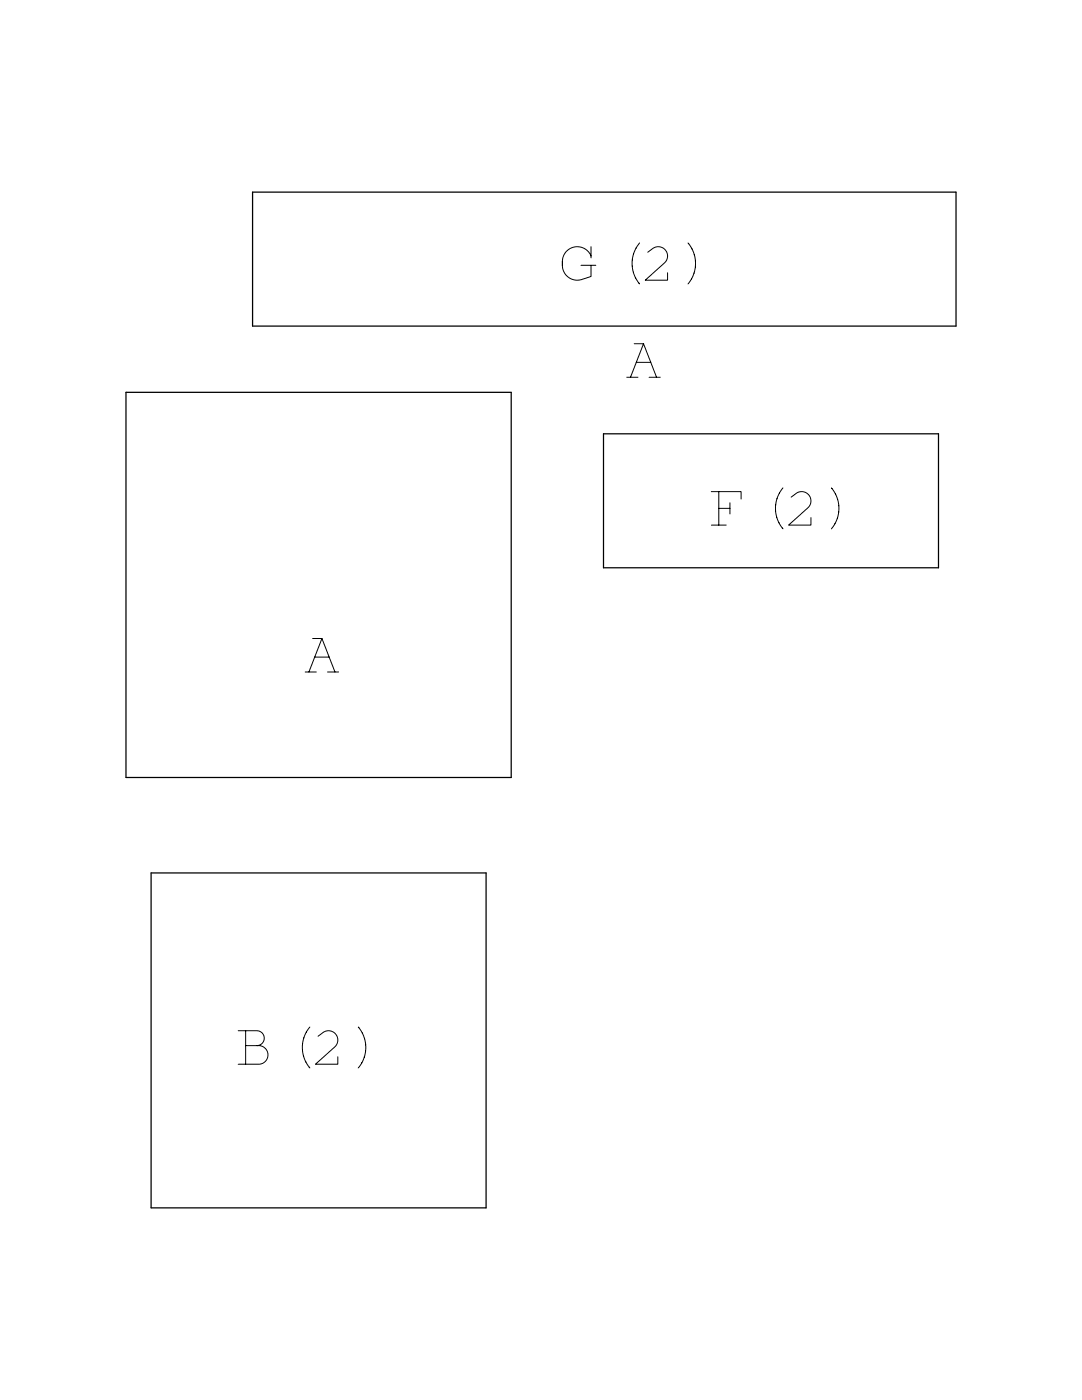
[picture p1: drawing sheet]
<svg xmlns="http://www.w3.org/2000/svg" width="216mm" height="279mm" viewBox="0 0 216 279" stroke-linecap="round" stroke-linejoin="round" font-family="sans-serif">
<g fill="none" stroke="#000" stroke-width=".2">
<path d="M112.2 52.2v.7M115.9 52.9h3M117.9 51.1a3 3 0 0 0-3.7-1.7 3 3 0 0 0-2 3.6 2.97 2.97 0 0 0 3.9 2.8l1.8-.6v-2.3M117.9 49.2v2.3M127.6 48.5a6.3 6.3 0 0 0 0 8.2M129.3 50.3l.9-.7a1.86 1.86 0 0 1 2.6 .3 1.86 1.86 0 0 1-.2 2.6l-3.9 3.4h4.5v-1.5M137.3 48.5a6.3 6.3 0 0 1 0 8.2M125.1 75.3h2.2M126.6 68.6h1.8l-2.6 6.7M127 72.3h2.9M128.4 68.6l2.6 6.7M129.5 75.3h2.3"/>
<path d="M141.9 98.1h6v1.5M143.4 98.1v6.7M156.2 97.4a6.3 6.3 0 0 0 0 8.1M157.9 99.2l.9-.7a1.86 1.86 0 0 1 2.6 .3 1.86 1.86 0 0 1-.2 2.6l-3.8 3.4h4.4v-1.5M165.9 97.4a6.3 6.3 0 0 1 0 8.1M141.9 104.8h3M143.4 101.5h2.3M145.7 100.3v2.3M60.9 134.1h2.2M62.4 127.4h1.8l-2.6 6.7M62.8 131.1h2.9M64.2 127.4l2.6 6.7"/>
<path d="M65.4 134.1h2.2M47.5 205.7h3.7a1.49 1.49 0 0 1 1.5 1.5 1.49 1.49 0 0 1-1.5 1.5M49 208.7h2.6a1.86 1.86 0 0 1 1.9 1.8 1.86 1.86 0 0 1-1.9 1.9h-4.1M49 205.7v6.7M61.8 205a6.3 6.3 0 0 0 0 8.1M63.5 206.8l.9-.7a1.86 1.86 0 0 1 2.6 .3 1.86 1.86 0 0 1-.2 2.5l-3.8 3.5h4.4v-1.5M71.5 205a6.3 6.3 0 0 1 0 8.1"/>
</g>
<path d="M50.4 38.3h140.4v26.8h-140.4zM25.1 78.3h76.9v76.9h-76.9zM120.4 86.6h66.9v26.7h-66.9zM30.2 174.2h66.8v66.9h-66.8z" fill="none" stroke="#000" stroke-width=".25"/>
</svg>
